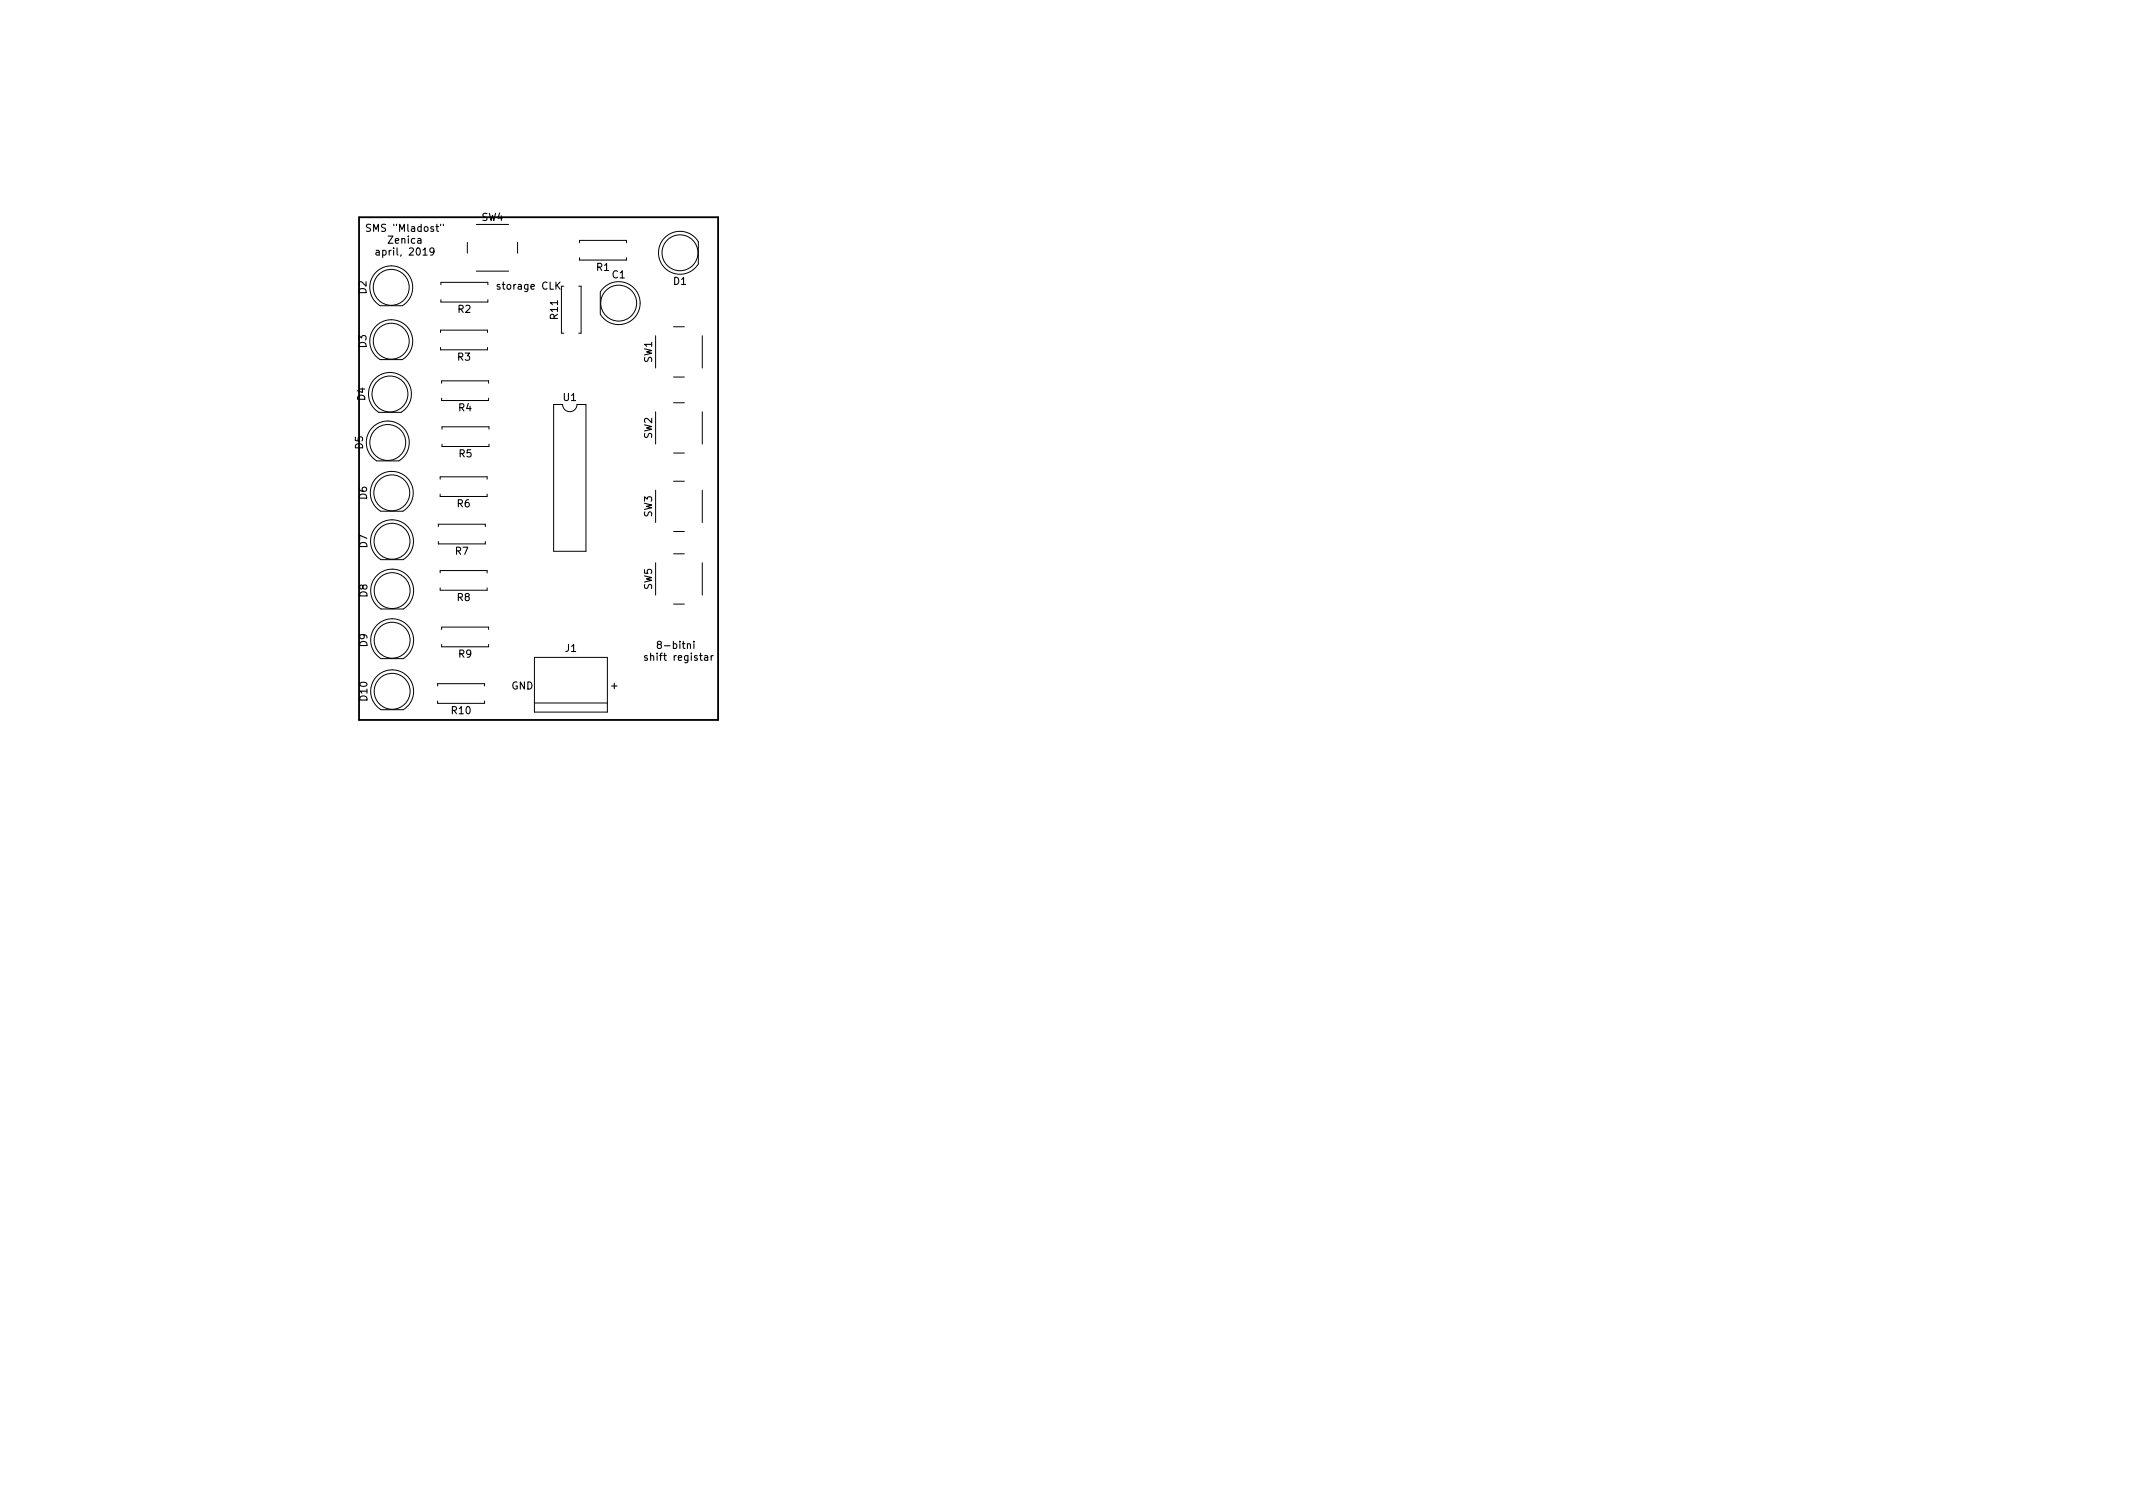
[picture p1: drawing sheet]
<svg xmlns="http://www.w3.org/2000/svg" width="297mm" height="210mm" viewBox="0 0 297 210" stroke-linecap="round" stroke-linejoin="round" font-family="sans-serif">
<defs><g id="words">
<g font-size="1.4">
<text x="51.4" y="32.3">SMS &quot;Mladost&quot;</text>
<text x="53" y="35.6">april, 2019</text>
<text x="54.2" y="33.9">Zenica</text>
<text x="67.1" y="30.8">SW4</text>
<text x="51" y="40.9" transform="rotate(-90 51 40.9)">D2</text>
<text x="69.5" y="40.3">storage CLK</text>
<text x="83.1" y="37.7">R1</text>
<text x="85.3" y="38.7">C1</text>
<text x="93.8" y="39.7">D1</text>
<text x="63.8" y="43.6">R2</text>
<text x="77.7" y="44.4" transform="rotate(-90 77.7 44.4)">R11</text>
<text x="51" y="48.4" transform="rotate(-90 51 48.4)">D3</text>
<text x="63.7" y="50.2">R3</text>
<text x="90.8" y="50.5" transform="rotate(-90 90.8 50.5)">SW1</text>
<text x="50.8" y="55.7" transform="rotate(-90 50.8 55.7)">D4</text>
<text x="63.9" y="57.3">R4</text>
<text x="78.5" y="55.8">U1</text>
<text x="50.5" y="62.5" transform="rotate(-90 50.5 62.5)">D5</text>
<text x="63.9" y="63.7">R5</text>
<text x="90.8" y="61.1" transform="rotate(-90 90.8 61.1)">SW2</text>
<text x="51.1" y="69.5" transform="rotate(-90 51.1 69.5)">D6</text>
<text x="63.7" y="70.6">R6</text>
<text x="51.1" y="76.3" transform="rotate(-90 51.1 76.3)">D7</text>
<text x="63.4" y="77.2">R7</text>
<text x="90.8" y="72" transform="rotate(-90 90.8 72)">SW3</text>
<text x="51.2" y="83.1" transform="rotate(-90 51.2 83.1)">D8</text>
<text x="63.7" y="83.7">R8</text>
<text x="90.8" y="82.1" transform="rotate(-90 90.8 82.1)">SW5</text>
<text x="51.2" y="90" transform="rotate(-90 51.2 90)">D9</text>
<text x="63.9" y="91.6">R9</text>
<text x="71.2" y="96">GND</text>
<text x="78.7" y="90.8">J1</text>
<text x="85.1" y="95.9">+</text>
<text x="90.3" y="92">shift registar</text>
<text x="92.2" y="90.3">8-bitni</text>
<text x="51.2" y="97.5" transform="rotate(-90 51.2 97.5)">D10</text>
<text x="62.9" y="99.4">R10</text>
</g>
</g></defs>
<path d="M52.4 34.9h.4v.6M52.8 35.1h-.3l-.2 .2 .2 .2h.3M60.4 35l-.2 .1h-.2l-.1-.1 .1-.4 .2-.1 .2 .1a.66 .66 0 0 1-.3 .9h-.1M61.7 31.2v.2M90.1 91.3h-.2l-.2 .1 .1 .2 .3 .1v.2h-.4M91.7 89.7l-.2-.2 .1-.1 .1-.1h.3l.1 .2v.1l-.5 .2-.1 .1v.2l.2 .2h.3l.1-.2v-.3l-.2-.1M99.3 91.3l-.3 .2" fill="none" stroke="#000" stroke-width=".15"/>
<path d="M50 30.2h50v70h-50z" fill="none" stroke="#000" stroke-width=".25"/>
<g fill="none" stroke="#000" stroke-width=".14">
<path d="M52.4 37.9a2.99 2.99 0 0 1 4.4 .3 2.99 2.99 0 0 1-.8 4.4h-3.1a2.99 2.99 0 0 1-.5-4.7zM61.4 39.6v-.3h6.5v.3M65.1 33.8v1.5M66.3 31.3h4.5M66.3 37.8h4.5M72.1 33.8v1.5M78.5 39.9h-.3v6.5h.3M80.6 39.9h.3v6.5h-.3M80.7 33.8v-.3h6.5v.3M80.7 35.9v.3h6.5v-.3M92.5 33.1a2.99 2.99 0 0 1 4.8 .6v3a2.99 2.99 0 0 1-4.4 .9 2.99 2.99 0 0 1-.4-4.5zM51.9 59.5a2.99 2.99 0 0 1 4.5 .3 2.99 2.99 0 0 1-.9 4.4h-3a2.99 2.99 0 0 1-.6-4.7z"/>
<path d="M52.2 52.7a2.99 2.99 0 0 1 4.5 .3 2.99 2.99 0 0 1-.8 4.4h-3.1a2.99 2.99 0 0 1-.6-4.7zM52.4 45.4a2.99 2.99 0 0 1 4.4 .3 2.99 2.99 0 0 1-.8 4.4h-3.1a2.99 2.99 0 0 1-.5-4.7zM61.3 46.3v-.3h6.6v.3M61.3 48.4v.3h6.6v-.3M61.4 41.7v.4h6.5v-.4M61.5 53.4v-.4h6.5v.4M61.5 55.4v.4h6.5v-.4M61.6 59.8v-.4h6.5v.4M77.1 56.3h1.2a1 1 0 0 0 1 1 1 1 0 0 0 1-1h1.3v20.5h-4.5zM84 40.1a2.99 2.99 0 0 1 4.4 .2 2.99 2.99 0 0 1-.5 4.3 2.99 2.99 0 0 1-4.3-.8v-3.1zM91.3 46.7v4.5M91.3 57.3v4.5"/>
<path d="M93.8 56.1h1.5M93.8 45.5h1.5M93.8 52.5h1.5M97.8 46.7v4.5M97.8 57.3v4.5M52.4 66.5a2.99 2.99 0 0 1 4.5 .3 2.99 2.99 0 0 1-.8 4.4h-3.1a2.99 2.99 0 0 1-.6-4.7zM52.5 73.3a2.99 2.99 0 0 1 4.4 .2 2.99 2.99 0 0 1-.8 4.4h-3.1a2.99 2.99 0 0 1-.5-4.6zM61 73.3v-.3h6.6v.3M61 75.4v.3h6.6v-.3M61.3 66.7v-.3h6.5v.3M61.3 68.8v.3h6.5v-.3M61.3 79.8v-.4h6.5v.4"/>
<path d="M61.6 61.8v.4h6.5v-.4M91.3 68.3v4.5M91.3 78.4v4.5M93.8 77.1h1.5M93.8 67h1.5M93.8 74h1.5M93.8 63.1h1.5M97.8 68.3v4.5M97.8 78.4v4.5M52.5 94.1a2.99 2.99 0 0 1 4.5 .3 2.99 2.99 0 0 1-.8 4.4h-3.1a2.99 2.99 0 0 1-.6-4.7zM52.5 87a2.99 2.99 0 0 1 4.5 .3 2.99 2.99 0 0 1-.8 4.4h-3.1a2.99 2.99 0 0 1-.6-4.7zM52.5 80.1a2.99 2.99 0 0 1 4.5 .3 2.99 2.99 0 0 1-.8 4.4h-3.1a2.99 2.99 0 0 1-.6-4.7z"/>
<path d="M60.9 95.5v-.3h6.6v.3M60.9 97.6v.3h6.6v-.3M61.3 81.9v.3h6.5v-.3M61.5 87.7v-.4h6.5v.4M61.5 89.7v.4h6.5v-.4M74.4 91.5h10.2v7.7h-10.2zM74.4 97.9h10.2M93.8 84.1h1.5"/>
<circle cx="94.7" cy="35.2" r="2.5"/>
<circle cx="54.3" cy="54.9" r="2.5"/>
<circle cx="54.5" cy="47.5" r="2.5"/>
<circle cx="54.5" cy="40" r="2.5"/>
<circle cx="86.2" cy="42.2" r="2.5"/>
<circle cx="54" cy="61.6" r="2.5"/>
<circle cx="54.6" cy="68.6" r="2.5"/>
<circle cx="54.6" cy="75.4" r="2.5"/>
<circle cx="54.6" cy="96.3" r="2.5"/>
<circle cx="54.6" cy="89.1" r="2.5"/>
<circle cx="54.6" cy="82.2" r="2.5"/>
</g>
<use href="#words"/>
</svg>
